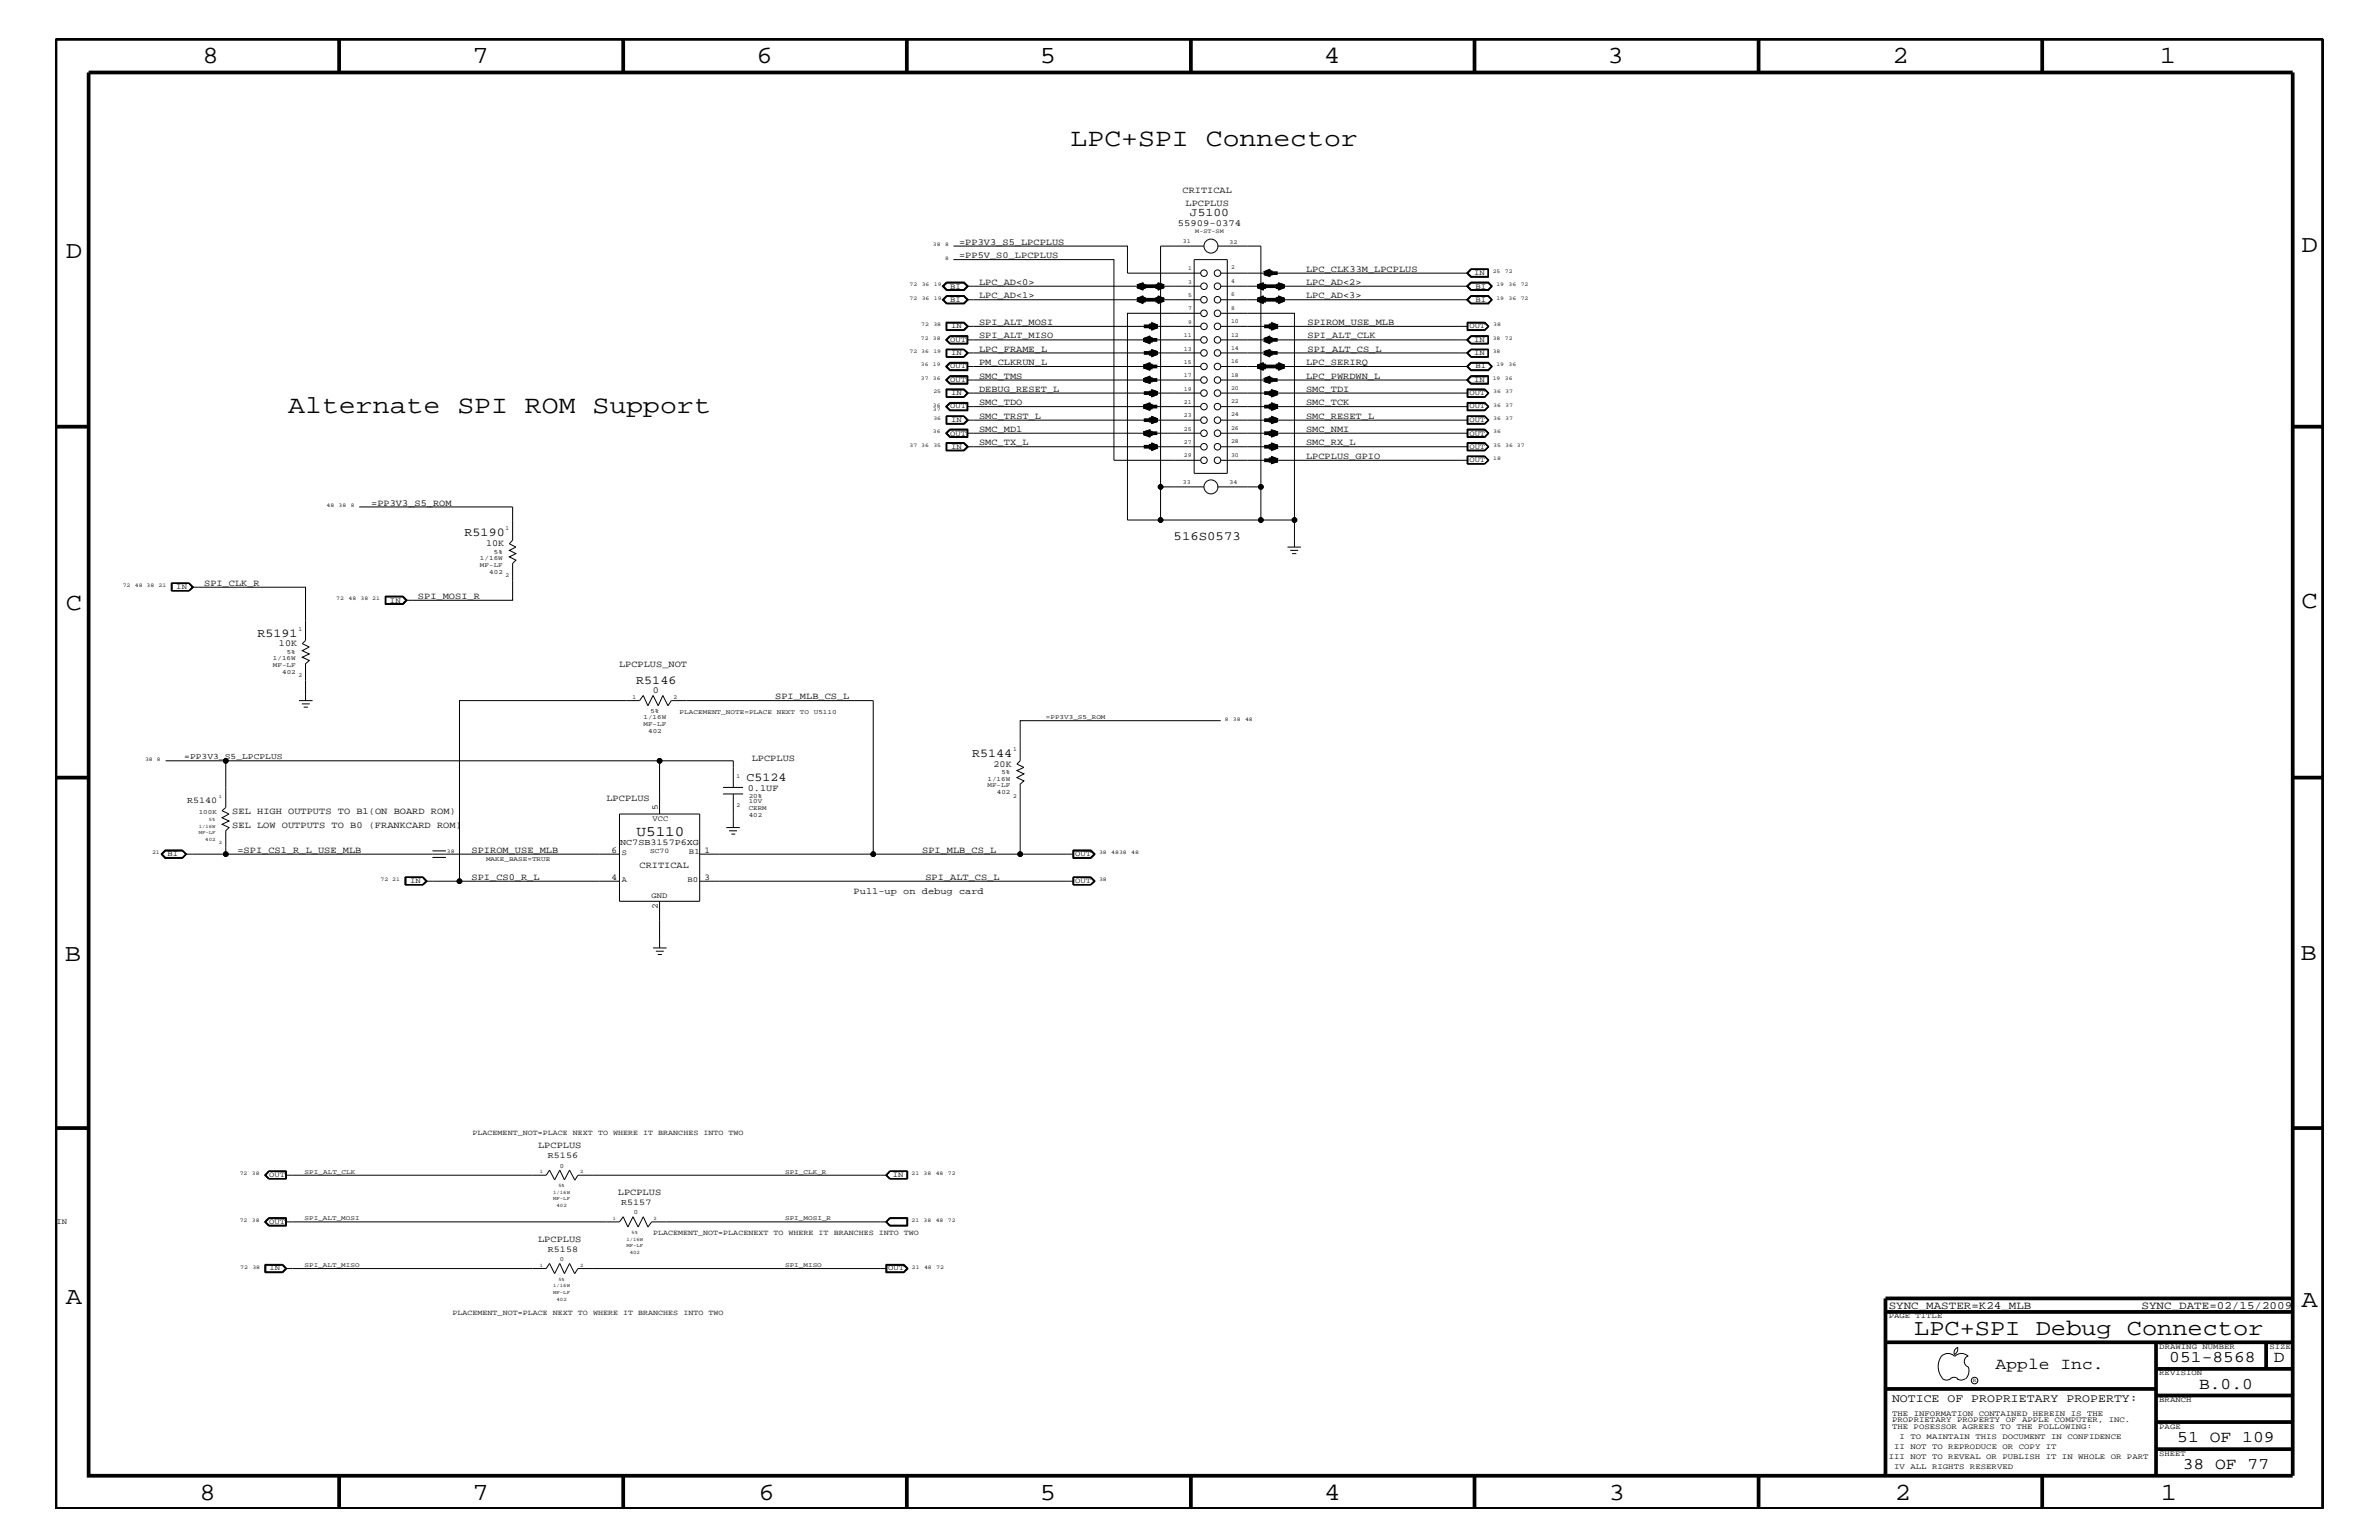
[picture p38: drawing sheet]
<svg xmlns="http://www.w3.org/2000/svg" width="432mm" height="279mm" viewBox="0 0 432 279" stroke-linecap="round" stroke-linejoin="round" font-family="sans-serif">
<defs><g id="words">
<g font-size="4.6">
<text x="194.3" y="26.5">LPC+SPI Connector</text>
<text x="52.3" y="75">Alternate SPI ROM Support</text>
</g>
<g font-size="4.5">
<text x="36.7" y="11.5">8</text>
<text x="85.8" y="11.5">7</text>
<text x="137.3" y="11.5">6</text>
<text x="188.7" y="11.5">5</text>
<text x="240.3" y="11.5">4</text>
<text x="291.8" y="11.5">3</text>
<text x="343.5" y="11.5">2</text>
<text x="392" y="11.5">1</text>
<text x="11.9" y="46.8">D</text>
<text x="417.7" y="45.7">D</text>
<text x="11.9" y="110.6">C</text>
<text x="417.7" y="110.3">C</text>
<text x="11.8" y="174.3">B</text>
<text x="417.6" y="174.2">B</text>
<text x="11.9" y="236.7">A</text>
<text x="417.7" y="237.1">A</text>
<text x="36.2" y="272.1">8</text>
<text x="85.8" y="272.1">7</text>
<text x="137.7" y="272.1">6</text>
<text x="188.7" y="272.1">5</text>
<text x="240.4" y="272.1">4</text>
<text x="292" y="272.1">3</text>
<text x="343.9" y="272.1">2</text>
<text x="392.2" y="272.1">1</text>
</g>
<text font-size="4.1" x="347.4" y="242.3">LPC+SPI Debug Connector</text>
<g font-size="3">
<text x="362.2" y="248.4">Apple Inc.</text>
<text x="393.7" y="247.1">051-8568</text>
<text x="399.2" y="252">B.0.0</text>
<text x="412.7" y="247.1">D</text>
<text x="395.2" y="261.6">51 OF 109</text>
<text x="396.2" y="266.6">38 OF 77</text>
</g>
<text font-size="2.6" x="115.5" y="151.8">U5110</text>
<text font-size="2.3" x="213" y="98">516S0573</text>
<g font-size="2.2">
<text x="84.3" y="97.3">R5190</text>
<text x="46.7" y="115.5">R5191</text>
<text x="115.5" y="124.1">R5146</text>
<text x="176.4" y="137.3">R5144</text>
<text x="135.5" y="141.7">C5124</text>
</g>
<g font-size="2.1">
<text x="216" y="39.2">J5100</text>
<text x="343.4" y="254.4">NOTICE OF PROPRIETARY PROPERTY:</text>
</g>
<g font-size="2">
<text x="342.8" y="237.4">SYNC_MASTER=K24_MLB</text>
<text x="388.7" y="237.4">SYNC_DATE=02/15/2009</text>
</g>
<g font-size="1.7">
<text x="214.6" y="35">CRITICAL</text>
<text x="213.8" y="41">55909-0374</text>
<text x="215.2" y="37.4">LPCPLUS</text>
<text x="174.1" y="46.8">=PP5V_S0_LPCPLUS</text>
<text x="174.1" y="44.4">=PP3V3_S5_LPCPLUS</text>
<text x="177.7" y="51.7">LPC_AD&lt;0&gt;</text>
<text x="237.1" y="51.7">LPC_AD&lt;2&gt;</text>
<text x="237.1" y="49.3">LPC_CLK33M_LPCPLUS</text>
<text x="177.7" y="54.1">LPC_AD&lt;1&gt;</text>
<text x="177.7" y="59">SPI_ALT_MOSI</text>
<text x="237.1" y="54.1">LPC_AD&lt;3&gt;</text>
<text x="237.3" y="59">SPIROM_USE_MLB</text>
<text x="177.7" y="63.9">LPC_FRAME_L</text>
<text x="177.7" y="61.4">SPI_ALT_MISO</text>
<text x="237.3" y="61.4">SPI_ALT_CLK</text>
<text x="237.3" y="63.9">SPI_ALT_CS_L</text>
<text x="177.7" y="68.7">SMC_TMS</text>
<text x="177.7" y="71.1">DEBUG_RESET_L</text>
<text x="177.7" y="66.2">PM_CLKRUN_L</text>
<text x="237.1" y="66.2">LPC_SERIRQ</text>
<text x="237.1" y="68.7">LPC_PWRDWN_L</text>
<text x="237.1" y="71.1">SMC_TDI</text>
<text x="177.7" y="76">SMC_TRST_L</text>
<text x="177.7" y="73.5">SMC_TDO</text>
<text x="237.1" y="76">SMC_RESET_L</text>
<text x="237.1" y="73.5">SMC_TCK</text>
<text x="177.7" y="78.3">SMC_MD1</text>
<text x="177.7" y="80.8">SMC_TX_L</text>
<text x="237.1" y="83.3">LPCPLUS_GPIO</text>
<text x="237.1" y="80.8">SMC_RX_L</text>
<text x="237.1" y="78.3">SMC_NMI</text>
<text x="67.4" y="91.7">=PP3V3_S5_ROM</text>
<text x="88.2" y="99.1">10K</text>
<text x="37.1" y="106.3">SPI_CLK_R</text>
<text x="75.9" y="108.7">SPI_MOSI_R</text>
<text x="50.6" y="117.3">10K</text>
<text x="112.4" y="121">LPCPLUS_NOT</text>
<text x="118.5" y="125.8">0</text>
<text x="140.7" y="126.9">SPI_MLB_CS_L</text>
<text x="135.7" y="143.5">0.1UF</text>
<text x="136.4" y="138">LPCPLUS</text>
<text x="180.3" y="139.1">20K</text>
<text x="42.2" y="147.7">SEL HIGH OUTPUTS TO B1(ON BOARD ROM)</text>
<text x="110.1" y="145.3">LPCPLUS</text>
<text x="42.2" y="150.1">SEL LOW OUTPUTS TO B0 (FRANKCARD ROM)</text>
<text x="43.1" y="154.7">=SPI_CS1_R_L_USE_MLB</text>
<text x="85.6" y="154.7">SPIROM_USE_MLB</text>
<text x="167.4" y="154.7">SPI_MLB_CS_L</text>
<text x="85.6" y="159.6">SPI_CS0_R_L</text>
<text x="116.1" y="157.4">CRITICAL</text>
<text x="168" y="159.6">SPI_ALT_CS_L</text>
<text x="154.9" y="162.2">Pull-up on debug card</text>
<text x="97.7" y="208.3">LPCPLUS</text>
<text x="112.1" y="216.9">LPCPLUS</text>
<text x="97.7" y="225.3">LPCPLUS</text>
</g>
<g font-size="1.6">
<text x="34" y="145.7">R5140</text>
<text x="119.4" y="147" transform="rotate(-90 119.4 147)">5</text>
<text x="111" y="154.7">6</text>
<text x="112.6" y="153.3">NC7SB3157P6XG</text>
<text x="127.8" y="154.7">1</text>
<text x="111" y="159.6">4</text>
<text x="127.8" y="159.6">3</text>
<text x="119.4" y="165" transform="rotate(-90 119.4 165)">2</text>
<text x="99.4" y="210.2">R5156</text>
<text x="112.7" y="218.6">R5157</text>
<text x="99.4" y="227.1">R5158</text>
</g>
<text font-size="1.5" x="33.4" y="137.8">=PP3V3_S5_LPCPLUS</text>
<g font-size="1.4">
<text x="172.5" y="52.4">BI</text>
<text x="267.5" y="49.9">IN</text>
<text x="267.8" y="52.4">BI</text>
<text x="172.5" y="54.7">BI</text>
<text x="172.6" y="59.5">IN</text>
<text x="266.7" y="59.5">OUT</text>
<text x="267.8" y="54.7">BI</text>
<text x="172.5" y="62">OUT</text>
<text x="172.6" y="64.5">IN</text>
<text x="267.5" y="64.5">IN</text>
<text x="267.5" y="62">IN</text>
<text x="172.5" y="66.8">OUT</text>
<text x="172.5" y="69.3">OUT</text>
<text x="172.6" y="71.7">IN</text>
<text x="266.7" y="71.7">OUT</text>
<text x="267.5" y="69.3">IN</text>
<text x="267.8" y="66.8">BI</text>
<text x="172.5" y="74.1">OUT</text>
<text x="172.6" y="76.6">IN</text>
<text x="266.7" y="74.1">OUT</text>
<text x="266.7" y="76.6">OUT</text>
<text x="172.5" y="79">OUT</text>
<text x="172.6" y="81.4">IN</text>
<text x="266.7" y="79">OUT</text>
<text x="266.7" y="81.4">OUT</text>
<text x="266.7" y="83.8">OUT</text>
<text x="32" y="106.9">IN</text>
<text x="70.8" y="109.3">IN</text>
<text x="118.4" y="149">VCC</text>
<text x="30.4" y="155.4">BI</text>
<text x="112.9" y="155.1">S</text>
<text x="125.1" y="155">B1</text>
<text x="195.2" y="155.4">OUT</text>
<text x="74.4" y="160.2">IN</text>
<text x="112.9" y="160">A</text>
<text x="124.8" y="160">B0</text>
<text x="195.2" y="160.2">OUT</text>
<text x="118.3" y="163">GND</text>
<text x="85.8" y="205.9">PLACEMENT_NOT=PLACE NEXT TO WHERE IT BRANCHES INTO TWO</text>
<text x="48.9" y="213.6">OUT</text>
<text x="162.1" y="213.6">IN</text>
<text x="10.2" y="222">IN</text>
<text x="48.9" y="222">OUT</text>
<text x="118.5" y="224.1">PLACEMENT_NOT=PLACENEXT TO WHERE IT BRANCHES INTO TWO</text>
<text x="48.9" y="230.5">IN</text>
<text x="161.2" y="230.5">OUT</text>
<text x="82.1" y="238.6">PLACEMENT_NOT=PLACE NEXT TO WHERE IT BRANCHES INTO TWO</text>
<text x="342.8" y="239.2">PAGE TITLE</text>
<text x="391.9" y="244.7">DRAWING NUMBER</text>
<text x="411.9" y="244.7">SIZE</text>
<text x="391.9" y="249.5">REVISION</text>
<text x="343.4" y="256.8">THE INFORMATION CONTAINED HEREIN IS THE</text>
<text x="391.9" y="254.4">BRANCH</text>
<text x="343.4" y="259.3">THE POSESSOR AGREES TO THE FOLLOWING:</text>
<text x="343.4" y="258">PROPRIETARY PROPERTY OF APPLE COMPUTER, INC.</text>
<text x="343.8" y="262.9">II NOT TO REPRODUCE OR COPY IT</text>
<text x="344.8" y="261.1">I TO MAINTAIN THIS DOCUMENT IN CONFIDENCE</text>
<text x="391.9" y="259.3">PAGE</text>
<text x="342.8" y="264.7">III NOT TO REVEAL OR PUBLISH IT IN WHOLE OR PART</text>
<text x="343.8" y="266.6">IV ALL RIGHTS RESERVED</text>
<text x="391.9" y="264.1">SHEET</text>
</g>
<text font-size="1.3" x="118" y="154.7">SC70</text>
<g font-size="1.2">
<text x="87.1" y="101.6">1/16W</text>
<text x="89.7" y="100.4">5%</text>
<text x="87.1" y="102.9">MF-LF</text>
<text x="88.8" y="104.1">402</text>
<text x="49.5" y="119.8">1/16W</text>
<text x="52.1" y="118.6">5%</text>
<text x="49.5" y="121">MF-LF</text>
<text x="51.2" y="122.3">402</text>
<text x="116.8" y="130.5">1/16W</text>
<text x="116.8" y="131.7">MF-LF</text>
<text x="118.1" y="129.3">5%</text>
<text x="123.4" y="129.6">PLACEMENT_NOTE=PLACE</text>
<text x="141" y="129.6">NEXT</text>
<text x="145.2" y="129.6">TO</text>
<text x="147.7" y="129.6">U5110</text>
<text x="189.8" y="130.5">=PP3V3_S5_ROM</text>
<text x="117.6" y="133">402</text>
<text x="179.2" y="142.9">MF-LF</text>
<text x="179.2" y="141.7">1/16W</text>
<text x="181.8" y="140.4">5%</text>
<text x="36.1" y="147.6">100K</text>
<text x="135.9" y="148.2">402</text>
<text x="135.9" y="147">CERM</text>
<text x="135.9" y="145.7">10V</text>
<text x="135.9" y="144.7">20%</text>
<text x="180.9" y="144">402</text>
<text x="88.2" y="156.2">MAKE_BASE=TRUE</text>
<text x="55.3" y="213">SPI_ALT_CLK</text>
<text x="101.6" y="211.9">0</text>
<text x="142.5" y="213">SPI_CLK_R</text>
<text x="55.3" y="221.4">SPI_ALT_MOSI</text>
<text x="115" y="220.3">0</text>
<text x="142.5" y="221.4">SPI_MOSI_R</text>
<text x="55.3" y="229.9">SPI_ALT_MISO</text>
<text x="101.6" y="228.8">0</text>
<text x="142.5" y="229.9">SPI_MISO</text>
</g>
<g font-size="1.1">
<text x="214.7" y="44.1">31</text>
<text x="217" y="42.4">M-ST-SM</text>
<text x="223.2" y="44.2">32</text>
<text x="215.6" y="51.5">3</text>
<text x="215.6" y="49.1">1</text>
<text x="215.6" y="53.9">5</text>
<text x="223.4" y="48.9">2</text>
<text x="223.4" y="51.3">4</text>
<text x="223.4" y="53.8">6</text>
<text x="215.6" y="58.7">9</text>
<text x="215.6" y="56.3">7</text>
<text x="223.4" y="56.2">8</text>
<text x="223.4" y="58.6">10</text>
<text x="214.9" y="66">15</text>
<text x="214.9" y="61.2">11</text>
<text x="214.9" y="63.6">13</text>
<text x="223.4" y="61.1">12</text>
<text x="223.4" y="63.4">14</text>
<text x="223.4" y="65.9">16</text>
<text x="214.9" y="68.4">17</text>
<text x="214.9" y="70.9">19</text>
<text x="223.4" y="68.4">18</text>
<text x="223.4" y="70.7">20</text>
<text x="214.9" y="73.3">21</text>
<text x="214.9" y="75.7">23</text>
<text x="223.4" y="73.2">22</text>
<text x="223.4" y="75.6">24</text>
<text x="214.9" y="78.2">25</text>
<text x="214.9" y="80.5">27</text>
<text x="214.9" y="83">29</text>
<text x="223.4" y="78">26</text>
<text x="223.4" y="80.5">28</text>
<text x="223.4" y="82.8">30</text>
<text x="214.7" y="87.7">33</text>
<text x="223.2" y="87.8">34</text>
<text x="91.8" y="96.2">1</text>
<text x="91.8" y="104.7">2</text>
<text x="54.2" y="114.4">1</text>
<text x="54.2" y="122.9">2</text>
<text x="114.8" y="126.8">1</text>
<text x="122.3" y="126.8">2</text>
<text x="183.9" y="136.2">1</text>
<text x="133.7" y="141.1">1</text>
<text x="133.7" y="146.5">2</text>
<text x="183.9" y="144.7">2</text>
</g>
<g font-size="1">
<text x="169.3" y="44.6">38</text>
<text x="171.5" y="47.1">8</text>
<text x="171.5" y="44.6">8</text>
<text x="165.1" y="51.9">72</text>
<text x="167.3" y="51.9">36</text>
<text x="169.5" y="51.9">19</text>
<text x="270.9" y="49.6">25</text>
<text x="271.6" y="51.9">19</text>
<text x="273.1" y="49.6">72</text>
<text x="273.8" y="51.9">36</text>
<text x="276" y="51.9">72</text>
<text x="165.1" y="54.4">72</text>
<text x="167.2" y="59.2">72</text>
<text x="167.3" y="54.4">36</text>
<text x="169.4" y="59.2">38</text>
<text x="169.5" y="54.4">19</text>
<text x="271" y="59.2">38</text>
<text x="271.6" y="54.4">19</text>
<text x="273.8" y="54.4">36</text>
<text x="276" y="54.4">72</text>
<text x="165.1" y="64">72 36</text>
<text x="167.1" y="61.7">72</text>
<text x="169.3" y="61.7">38</text>
<text x="169.4" y="64">19</text>
<text x="270.9" y="64">38</text>
<text x="270.9" y="61.7">38</text>
<text x="273.1" y="61.7">72</text>
<text x="167.1" y="66.5">36</text>
<text x="167.1" y="68.9">37</text>
<text x="169.3" y="66.5">19</text>
<text x="169.3" y="68.9">36</text>
<text x="169.4" y="71.3">25</text>
<text x="270.9" y="68.9">19</text>
<text x="271" y="71.3">36</text>
<text x="271.6" y="66.5">19</text>
<text x="273.1" y="68.9">36</text>
<text x="273.2" y="71.3">37</text>
<text x="273.8" y="66.5">36</text>
<text x="169.3" y="73.8">36</text>
<text x="169.3" y="74.6">37</text>
<text x="169.4" y="76.2">36</text>
<text x="271" y="73.8">36</text>
<text x="271" y="76.2">36</text>
<text x="273.2" y="73.8">37</text>
<text x="273.2" y="76.2">37</text>
<text x="165.1" y="81.1">37 36</text>
<text x="169.3" y="78.6">36</text>
<text x="169.4" y="81.1">35</text>
<text x="271" y="78.6">36</text>
<text x="271" y="81.1">35</text>
<text x="271" y="83.5">18</text>
<text x="273.2" y="81.1">36 37</text>
<text x="59.3" y="92">48</text>
<text x="61.5" y="92">38</text>
<text x="63.7" y="92">8</text>
<text x="22.3" y="106.5">72</text>
<text x="24.5" y="106.5">48 38</text>
<text x="28.8" y="106.5">21</text>
<text x="61" y="108.9">72</text>
<text x="63.2" y="108.9">48</text>
<text x="65.4" y="108.9">38 21</text>
<text x="222.3" y="130.8">8</text>
<text x="223.8" y="130.8">38</text>
<text x="226" y="130.8">48</text>
<text x="26.3" y="138">38 8</text>
<text x="27.6" y="155">21</text>
<text x="81.1" y="154.7">38</text>
<text x="199.5" y="155">38</text>
<text x="201.7" y="155">4838</text>
<text x="205.3" y="155">48</text>
<text x="69.1" y="159.9">72 21</text>
<text x="199.5" y="159.9">38</text>
<text x="43.5" y="213.2">72</text>
<text x="45.7" y="213.2">38</text>
<text x="165.4" y="213.2">21</text>
<text x="167.6" y="213.2">38</text>
<text x="169.8" y="213.2">48</text>
<text x="172" y="213.2">72</text>
<text x="43.5" y="221.7">72</text>
<text x="45.7" y="221.7">38</text>
<text x="165.4" y="221.7">21</text>
<text x="167.6" y="221.7">38</text>
<text x="169.8" y="221.7">48</text>
<text x="172" y="221.7">72</text>
<text x="43.6" y="230.2">72</text>
<text x="45.8" y="230.2">38</text>
<text x="165.5" y="230.2">21</text>
<text x="167.7" y="230.2">48</text>
<text x="169.9" y="230.2">72</text>
<text x="358.1" y="250.7">R</text>
</g>
<g font-size=".9">
<text x="37.9" y="149">5%</text>
<text x="39.7" y="144.7">1</text>
<text x="36.1" y="150.1">1/16W</text>
<text x="36.1" y="151.3">MF-LF</text>
<text x="37.3" y="152.6">402</text>
<text x="39.7" y="153.2">2</text>
<text x="98" y="212.8">1</text>
<text x="101.3" y="215.3">5%</text>
<text x="105.3" y="212.8">2</text>
<text x="100.4" y="217.8">MF-LF</text>
<text x="100.4" y="216.6">1/16W</text>
<text x="101" y="219">402</text>
<text x="111.3" y="221.3">1</text>
<text x="118.6" y="221.3">2</text>
<text x="113.7" y="226.3">MF-LF</text>
<text x="113.7" y="225.1">1/16W</text>
<text x="114.3" y="227.5">402</text>
<text x="114.6" y="223.9">5%</text>
<text x="98" y="229.8">1</text>
<text x="100.4" y="233.5">1/16W</text>
<text x="101.3" y="232.4">5%</text>
<text x="105.3" y="229.8">2</text>
<text x="100.4" y="234.7">MF-LF</text>
<text x="101" y="236">402</text>
</g>
</g></defs>
<g fill="none" stroke="#000" stroke-width=".18">
<path d="M171.1 51.9l.7-.6h3.1l.8 .6-.8 .8h-3.1zM171.1 54.4l.7-.7h3.1l.8 .7-.8 .7h-3.1zM171.2 51.9l.7-.6h3l.7 .6-.7 .7h-3zM171.2 54.4l.7-.7h3l.7 .7-.7 .7h-3zM171.7 58.4h3.3l.8 .8-.8 .8h-3.3zM171.8 51.2h3.2l.8 .7-.8 .8h-3.2l-.8-.8zM171.8 53.6h3.2l.8 .8-.8 .7h-3.2l-.8-.7zM171.9 51.3h3l.6 .6h42.4M171.9 51.3l-.6 .6 .6 .6h3l.6-.6M171.9 58.6h3l.6 .6-.6 .6h-3zM173.1 47.1h29.1v36.4h15.7M173.1 44.6h31.5v5h13.3"/>
<path d="M174.9 58.5l.7 .7-.7 .7M174.9 58.5l.8 .7-.8 .7M174.9 58.5h-3.1v1.4h3.1M175.5 54.4l-.6 .6h-3l-.6-.6 .6-.6h3l.6 .6h42.4M175.5 59.2h42.4M216.7 47.1h6.1v38.8h-6.1zM217.9 56.8h-13.3v37.5h6.1v-6h7.8M218.5 44.6h-7.8v43.7M221 44.6h7.9v43.7M221.6 56.8h13.4v37.5h-6.1M221.6 59.2h44.8M221.6 54.4h44.8"/>
<path d="M221.6 49.6h44.8M221.6 51.9h44.8M266.2 54.4l.8-.8h3.2l.6 .8-.6 .7h-3.2zM266.2 49.6l.8-.8h3.2v1.5h-3.2zM266.3 54.4l.7-.7h3.1l.7 .7-.7 .7h-3.1zM266.3 58.4h3.2l.8 .8-.8 .8h-3.2zM266.4 51.9l.6-.6h3.1l.7 .6-.7 .7h-3.1zM266.4 54.4l.6-.7h3.1l.7 .7-.7 .7h-3.1zM266.4 58.5h3.1l.7 .7-.7 .7h-3.1zM266.4 51.9l.6-.6h3.1l.6 .6-.6 .6h-3.1zM266.4 54.4l.6-.6h3.1l.6 .6-.6 .6h-3.1zM266.4 58.6h3.1l.6 .6-.6 .6h-3.1z"/>
<path d="M267 48.8l-.7 .8 .7 .6h3.2M267 48.9l-.6 .7 .6 .6M267 48.9h3.1v1.3h-3.1M270.8 51.9l-.7-.6h-3.1l-.7 .6 .7 .8M270.8 51.9l-.7 .8h-3.1M270.8 51.9l-.6-.7h-3.2l-.8 .7 .8 .8M270.8 51.9l-.6 .8h-3.2M171.6 68.9l.8-.7h3.3v1.5h-3.3zM171.6 73.8l.8-.8h3.3v1.5h-3.3zM171.6 66.5l.8-.8h3.3v1.6h-3.3zM171.6 78.6l.8-.8h3.3v1.6h-3.3zM171.7 63.4h3.3l.8 .6-.8 .8h-3.3z"/>
<path d="M171.7 70.6h3.3l.8 .7-.8 .8h-3.3zM171.7 75.5h3.3l.8 .7-.8 .8h-3.3zM171.8 64.7h3.1M171.8 63.4h3.1M171.8 72h3.1M171.8 72.1v-1.5h3.1l.8 .7-.8 .8M171.8 70.7h3.1M171.8 76.8h3.1M171.8 75.5v1.4h3.1l.8-.7-.8-.7M171.8 75.6h3.1M171.8 63.4v1.4M171.9 61.7l.6-.6h3v1.2h-3z"/>
<path d="M171.9 63.4v1.3M171.9 70.7v1.3M171.9 75.6v1.2M172.4 60.9h3.3v1.5h-3.3l-.8-.7zM172.5 65.9h3v1.2h-3l-.6-.6zM172.5 69.5l-.6-.6 .6-.5h3v1.1M172.5 73.2h3v1.2h-3l-.6-.6zM172.5 78l-.6 .6 .6 .6h3v-1.2M172.5 69.5h3.1M172.5 68.2l-.8 .7 .8 .7h3.1v-1.4M172.5 73.1h3.1v1.4h-3.1M172.5 61h3.1v1.3h-3.1"/>
<path d="M172.5 65.8h3.1v1.4h-3.1M172.5 79.4l-.8-.8 .8-.7h3.1v1.5M172.5 61l-.8 .7 .8 .6M172.5 61l-.7 .7 .7 .6M172.5 65.8l-.8 .7 .8 .7M172.5 65.8l-.7 .7 .7 .7M172.5 73.1l-.8 .7 .8 .7M172.5 73.1l-.7 .7 .7 .7M172.5 78l-.7 .6 .7 .7h3.1M172.5 78h3.1M174.9 63.4l.7 .6-.7 .7M174.9 63.4l.8 .6-.8 .8"/>
<path d="M174.9 63.4l.6 .6M174.9 70.7l.7 .6-.7 .7M174.9 70.7l.6 .6M174.9 75.6l.7 .6-.7 .6M174.9 75.6l.6 .6M175.5 64h42.4M175.5 66.5h42.4M175.5 68.9h42.4M175.5 71.3h42.4M175.5 73.8h42.4M175.5 76.2h42.4M175.5 78.6h42.4"/>
<path d="M175.5 61.7h42.4M175.5 64l-.6 .7M175.5 71.3l-.6 .7M175.5 76.2l-.6 .6M175.6 68.3h-3.1l-.7 .6 .7 .6M221.6 64h44.8M221.6 66.5h44.8M221.6 68.9h44.8M221.6 71.3h44.8M221.6 73.8h44.8M221.6 76.2h44.8M221.6 78.6h44.8"/>
<path d="M221.6 61.7h44.8M266.2 66.5l.8-.8h3.2l.6 .8-.6 .8h-3.2zM266.2 61.7l.8-.8h3.2v1.5h-3.2zM266.3 66.5l.7-.7h3.1l.7 .7-.7 .7h-3.1zM266.3 70.6h3.2l.8 .7-.8 .8h-3.2zM266.3 73h3.2l.8 .8-.8 .7h-3.2zM266.3 75.5h3.2l.8 .7-.8 .8h-3.2zM266.3 77.8h3.2l.8 .8-.8 .8h-3.2zM266.4 66.5l.6-.7h3.1l.7 .7-.7 .7h-3.1zM266.4 68.9l.6-.6h3.1v1.2h-3.1zM266.4 72h3.1M266.4 73.1h3.1l.7 .7-.7 .7h-3.1z"/>
<path d="M266.4 75.5v1.4h3.1l.7-.7M266.4 70.7h3.1M266.4 76.8h3.1M266.4 75.6h3.1M266.4 78h3.1M266.4 66.5l.6-.6h3.1l.6 .6-.6 .6h-3.1zM266.4 70.7v1.3M266.4 73.2h3.1l.6 .6-.6 .6h-3.1zM266.4 75.6v1.2M266.4 78v1.2h3.1l.6-.6-.6-.6M267 63.4l-.8 .6 .8 .8M267 63.4h3.2v1.4h-3.2"/>
<path d="M267 68.2h3.2v1.5h-3.2l-.8-.8zM267 63.4l-.7 .6 .7 .8M267 68.2l-.7 .7 .7 .7h3.2M267 63.4l-.6 .6 .6 .7M267 63.4h3.1v1.3h-3.1M267 61l-.6 .7 .6 .6M269.5 70.7l.7 .6M269.5 70.7l.6 .6-.6 .7M269.5 75.5l.7 .7M269.5 75.6l.7 .6M269.5 75.6l.6 .6-.6 .6M269.5 78l.7 .6"/>
<path d="M270.1 68.4h-3.1l-.6 .5 .6 .6M270.1 61.1h-3.1l-.6 .6 .6 .6h3.1M270.1 61v1.3M270.2 71.3l-.7 .8M270.2 71.3l-.7-.7h-3.1v1.5M270.2 78.6l-.7-.7h-3.1v1.5M270.2 71.3l-.7 .7M270.2 76.2l-.7 .6M270.2 61h-3.2l-.7 .7 .7 .6h3.2M270.2 78.6l-.7 .7h-3.1M270.2 78.6l-.7 .8M65.2 92h27.8v6l-.5 .7 1.1 .6-1.1 .6 1.1 .5-1.1 .6 1.1 .6-.6 .6v6.7h-19.3"/>
<path d="M171.7 80.3h3.3l.8 .8-.8 .7h-3.3zM171.9 80.5h3l.6 .6-.6 .5h-3zM174.9 80.4h-3.1v1.3h3.1M174.9 80.4l.7 .7-.7 .6M174.9 80.4l.8 .7-.8 .6M175.5 81.1h42.4M221 88.3h7.9v6h-18.2M221.6 83.5h44.8M221.6 81.1h44.8M233.7 99.3h2.4M234.2 99.9h1.4M235 94.3v5"/>
<path d="M266.3 80.3h3.2l.8 .8-.8 .7h-3.2zM266.4 80.4h3.1l.7 .7-.7 .6h-3.1zM266.4 82.7v1.5M266.4 84.1h3.1M266.4 82.8h3.1M266.4 80.5h3.1l.6 .6-.6 .5h-3.1zM266.4 82.8v1.3M269.5 82.7h-3.2v1.5h3.2M269.5 82.7l.8 .8-.8 .7M269.5 82.7l.7 .8M269.5 82.8l.7 .7M269.5 82.8l.6 .7-.6 .6"/>
<path d="M270.2 83.5l-.7 .7M270.2 83.5l-.7 .6M31.1 105.8h3.3l.7 .7-.7 .7h-3.3zM31.2 107.1h3.1M31.2 105.8v1.4M31.2 105.9h3.1M31.2 105.9v1.2M34.3 105.9l.7 .6-.7 .6M34.3 105.8l.8 .7-.8 .7M34.3 105.9l.6 .6M34.9 106.5l-.6 .6M34.9 106.5h20.6v9.7l-.6 .6 1.2 .6-1.2 .7 1.2 .5-1.2 .6 1.2 .6-.6 .6v6.7"/>
<path d="M69.9 108.1h3.3l.7 .8-.7 .8h-3.3zM69.9 108.2h3.3l.6 .7-.6 .8M70 108.2v1.4h3.1l.6-.7-.6-.7M70 108.3h3.1l.6 .6M73.7 108.9l-.6 .6h-3.1M234.5 100.4h.8M30.1 138h10.9M54.3 127.1h2.4M54.8 127.7h1.4M55.1 128.3h.8M119.7 138h-78.7v8.5l-.7 .6 1.3 .6-1.3 .7 1.3 .6-1.3 .5 1.3 .6-.6 .6v4.3h71.4M119.7 138h13.4v4.9"/>
<path d="M119.7 138v9.7M221.6 130.8h-36.4v7.2l-.6 .6 1.2 .6-1.2 .6 1.2 .6-1.2 .7 1.2 .6-.6 .6v12.7h9.7M30 154.4h3.1l.7 .6-.7 .6h-3.1l-.6-.6zM30 154.2h3.1l.8 .8-.8 .7h-3.1l-.8-.7zM30 154.3h3.1l.7 .7-.7 .7h-3.1l-.7-.7zM30.1 154.4h3l.6 .6-.6 .6h-3l-.6-.6zM33.7 155h7.3M73.6 159.1v1.5M76.7 159.2h-3v1.3h3M76.7 159.2l.7 .7-.7 .6M76.7 159.2l.6 .7M76.8 159.1h-3.3v1.5h3.3"/>
<path d="M76.8 159.1l.8 .8-.8 .7M76.8 159.1l.7 .8-.7 .7M77.3 159.9h6.1M77.3 159.9l-.6 .6M78.5 155.6h2.4M78.5 154.4h2.4M112.4 147.7h14.6v15.8h-14.6zM127 159.9h67.9M127 155h58.2M131.2 144h3.7M131.2 142.9h3.7M131.8 150.1h2.5"/>
<path d="M132.3 150.7h1.5M132.8 151.3h.6M133.1 144v6.1M158.5 155v-27.9h-36.7l-.6 .9-.9-1.8-.8 1.8-1-1.8-.9 1.8-.8-1.8-.7 .9h-32.7v32.8h29M194.7 154.2h3.3l.8 .8-.8 .7h-3.3zM194.7 159.1h3.3l.8 .8-.8 .7h-3.3zM194.8 155.7v-1.4h3.2l.7 .7-.7 .7M194.8 159.1v1.5M194.8 159.2h3.2M194.8 154.4h3.2M194.9 154.4v1.2h3.1l.5-.6-.5-.6M194.9 159.2v1.3"/>
<path d="M198 159.1l.7 .8-.7 .7M198 159.2l.6 .7-.6 .6M198 159.2l.5 .7-.5 .6M198 154.4l.6 .6-.6 .6h-3.2M118.5 172h2.5M119 172.6h1.5M119.4 173.2h.7M119.7 163.5v8.5M194.8 160.5h3.2M48.8 212.5h3.1v1.3h-3.1l-.6-.6zM48.8 212.5h3.2v1.4h-3.2M48.8 212.5l-.8 .7 .8 .7"/>
<path d="M48.8 212.5l-.7 .7 .7 .7M48.9 212.5l-.6 .7 .6 .6M51.8 213.2h47.3l.6-.9 1 1.8 .9-1.8 .8 1.8 1-1.8 .9 1.8M51.8 212.5v1.3M160.8 213.2l.7 .7M161 213.2h-56.1l-.6 1M161.5 212.5h3.3v1.4h-3.3l-.7-.7zM161.5 212.5l-.5 .7 .5 .6M161.5 213.8h3.2M161.5 212.5l-.7 .7M161.5 212.5l-.6 .7 .6 .6M161.5 212.5h3.2"/>
<path d="M164.6 212.5v1.3M164.7 212.5v1.4M48.1 230.8h3.2M48.1 229.4h3.2l.8 .8-.8 .7h-3.2zM48.1 229.5h3.2M48.2 229.5v1.3M48.3 221.7l.6-.6h2.9v1.2h-2.9zM48.3 229.6h2.9l.6 .6-.6 .5h-2.9zM48.8 220.9h3.2v1.5h-3.2l-.8-.7zM48.8 222.4h3.2M48.8 221h3.2M48.8 221l-.7 .7 .7 .7"/>
<path d="M48.8 221l-.6 .7 .6 .7M51.3 229.5l.6 .7-.6 .6M51.3 229.5l.7 .7-.7 .6M51.8 221.7h60.6l.7-.9 .9 1.8 .9-1.8 .9 1.8 1-1.8 .8 1.8 .7-.9h42.7M51.8 230.2h47.3l.6-1 1 1.9 .9-1.9 .8 1.9 1-1.9 .9 1.9 .6-.9h56.1M51.9 221v1.4M160.8 221.7l.7 .7M160.8 229.4h3.3l.7 .8-.7 .7h-3.3zM161 221.7l.5-.6h3.1v1.2h-3.1zM161 229.6h3l.6 .6-.6 .5h-3M161 229.5v1.3M161.5 220.9h3.3v1.5h-3.3l-.7-.7z"/>
<path d="M161.5 221h3.2v1.4h-3.2M161.5 221l-.7 .7M161.5 221l-.6 .7 .6 .7M164 229.5h-3.1v1.3h3.1M164 229.5l.8 .7-.8 .6M164 229.5l.7 .7-.7 .6M352.3 246.1a1.69 1.69 0 0 1 2.5 0 1.72 1.72 0 0 1 2.4 0M352.4 246a3.2 3.2 0 0 0 .4 4.3l.8 .1 .4-.2M354 250.2l.7-.3 .7 .3M355.2 250.2l.7 .2 .7-.2M355.3 244.4v.3a1.18 1.18 0 0 1-.6 1.1M355.4 244.4a.99 .99 0 0 0-.6 1.4"/>
<path d="M357.2 246a1.04 1.04 0 0 0-.7 1 1.04 1.04 0 0 0 .7 1M357.3 248l.1 .7a2.11 2.11 0 0 1-.6 1.5"/>
<circle cx="218.5" cy="54.4" r=".59"/>
<circle cx="218.5" cy="56.8" r=".59"/>
<circle cx="218.5" cy="49.6" r=".59"/>
<circle cx="218.5" cy="59.2" r=".59"/>
<circle cx="218.5" cy="51.9" r=".59"/>
<circle cx="219.8" cy="44.6" r="1.27"/>
<circle cx="221" cy="54.4" r=".59"/>
<circle cx="221" cy="56.8" r=".59"/>
<circle cx="221" cy="49.6" r=".59"/>
<circle cx="221" cy="59.2" r=".59"/>
<circle cx="221" cy="51.9" r=".59"/>
<circle cx="218.5" cy="64" r=".59"/>
<circle cx="218.5" cy="73.8" r=".59"/>
<circle cx="218.5" cy="71.3" r=".59"/>
<circle cx="218.5" cy="66.5" r=".59"/>
<circle cx="218.5" cy="68.9" r=".59"/>
<circle cx="218.5" cy="76.2" r=".59"/>
<circle cx="218.5" cy="78.6" r=".59"/>
<circle cx="218.5" cy="61.7" r=".59"/>
<circle cx="221" cy="73.8" r=".59"/>
<circle cx="221" cy="71.3" r=".59"/>
<circle cx="221" cy="64" r=".59"/>
<circle cx="221" cy="66.5" r=".59"/>
<circle cx="221" cy="68.9" r=".59"/>
<circle cx="221" cy="76.2" r=".59"/>
<circle cx="221" cy="61.7" r=".59"/>
<circle cx="221" cy="78.6" r=".59"/>
<circle cx="210.7" cy="88.3" r=".42"/>
<circle cx="210.7" cy="94.3" r=".42"/>
<circle cx="218.5" cy="83.5" r=".59"/>
<circle cx="218.5" cy="81.1" r=".59"/>
<circle cx="219.8" cy="88.3" r="1.27"/>
<circle cx="221" cy="83.5" r=".59"/>
<circle cx="221" cy="81.1" r=".59"/>
<circle cx="228.9" cy="94.3" r=".42"/>
<circle cx="228.9" cy="88.3" r=".42"/>
<circle cx="234.9" cy="94.3" r=".42"/>
<circle cx="41" cy="138" r=".42"/>
<circle cx="119.7" cy="138" r=".42"/>
<circle cx="41" cy="155" r=".42"/>
<circle cx="83.4" cy="159.9" r=".42"/>
<circle cx="158.5" cy="155" r=".42"/>
<circle cx="185.2" cy="155" r=".42"/>
<circle cx="358.4" cy="250.5" r=".59"/>
</g>
<g fill="none" stroke="#000" stroke-width=".68" stroke-linecap="butt">
<path d="M10.1 7.1h411.5v266.7h-411.5zM16.1 13.2h400v254.5h-400zM61.6 7.1v6.1M113.1 7.1v6.1M164.6 7.1v6.1M216.2 7.1v6.1M267.6 7.1v6.1M319.2 7.1v6.1M370.7 7.1v6.1M206.4 51.9h4.8M206.4 54.4h4.8M206.4 51.9l1.2 .2"/>
<path d="M206.4 51.9l1.2-.4v.9zM206.4 54.4l1.2-.5v1zM206.4 51.9l1.2 .3M206.4 51.9l1.2 .5M206.4 54.4l1.2 .1M206.4 54.4l1.2 .2M206.4 54.4l1.2 .3M207.6 59.2h2.5M207.6 51.8l-1.2 .1M207.6 51.7l-1.2 .2M207.6 51.6l-1.2 .3M207.6 54.2l-1.2 .2"/>
<path d="M207.6 54.1l-1.2 .3M207.6 54l-1.2 .4M208.9 58.7l1.2 .5-1.2 .5zM208.9 58.9l1.2 .3M208.9 59.1l1.2 .1M208.9 59l1.2 .2M210.1 51.8l1.1 .1M210.1 51.5l1.1 .4-1.1 .5zM210.1 53.9l1.1 .5-1.1 .5zM210.1 51.6l1.1 .3M210.1 51.7l1.1 .2M210.1 54.2l1.1 .2"/>
<path d="M210.1 54l1.1 .4M210.1 54.1l1.1 .3M210.1 59.2l-1.2 .2M210.1 59.2l-1.2 .3M211.2 51.9l-1.1 .2M211.2 51.9l-1.1 .3M211.2 51.9l-1.1 .5M211.2 54.4l-1.1 .1M211.2 54.4l-1.1 .2M211.2 54.4l-1.1 .3M228.3 51.9l1.1 .2M228.3 51.9l1.1-.4v.9z"/>
<path d="M228.3 54.4l1.1-.5v1zM228.3 51.9h4.8M228.3 51.9l1.1 .3M228.3 51.9l1.1 .5M228.3 54.4l1.1 .1M228.3 54.4h4.8M228.3 54.4l1.1 .2M228.3 54.4l1.1 .3M229.4 49.6l1.2-.5v.9zM229.4 49.6h2.5M229.4 49.6h1.2M229.4 49.6l1.2 .3"/>
<path d="M229.4 49.6l1.2 .1M229.4 51.8l-1.1 .1M229.4 51.7l-1.1 .2M229.4 51.6l-1.1 .3M229.4 54.2l-1.1 .2M229.4 54.1l-1.1 .3M229.4 54l-1.1 .4M229.4 59.2h2.5M230.6 58.7l1.3 .5-1.3 .5zM230.6 49.1l-1.2 .5M230.6 49.4l-1.2 .2M230.6 49.3l-1.2 .3"/>
<path d="M230.6 58.9l1.3 .3M230.6 59.1l1.3 .1M230.6 59l1.3 .2M231.9 51.8l1.2 .1M231.9 51.5l1.2 .4-1.2 .5zM231.9 53.9l1.2 .5-1.2 .5zM231.9 51.6l1.2 .3M231.9 51.7l1.2 .2M231.9 54.2l1.2 .2M231.9 54l1.2 .4M231.9 54.1l1.2 .3M231.9 59.2l-1.3 .2"/>
<path d="M231.9 59.2l-1.3 .3M233.1 51.9l-1.2 .2M233.1 51.9l-1.2 .3M233.1 51.9l-1.2 .5M233.1 54.4l-1.2 .1M233.1 54.4l-1.2 .2M233.1 54.4l-1.2 .3M10.1 77.4h6M207.6 61.7l1.3-.5v1zM207.6 66.5l1.3-.5v1zM207.6 68.9l1.3-.5v1zM207.6 73.8l1.3-.5v1z"/>
<path d="M207.6 78.6l1.3-.4v.9zM207.6 78.6h2.5M207.6 78.6l1.3 .2M207.6 78.6l1.3 .4M207.6 78.6l1.3 .3M207.6 73.8l1.3 .2M207.6 61.7h2.5M207.6 64h2.5M207.6 66.5h2.5M207.6 68.9h2.5M207.6 71.3h2.5M207.6 66.5l1.3 .2"/>
<path d="M207.6 73.8h2.5M207.6 68.9l1.3 .3M207.6 76.2h2.5M207.6 73.8l1.3 .1M207.6 73.8l1.3 .3M207.6 66.5l1.3 .3M207.6 68.9l1.3 .1M207.6 68.9l1.3 .4M207.6 61.7l1.3 .1M207.6 61.7l1.3 .3M207.6 61.7l1.3 .2M208.9 63.6l1.2 .4-1.2 .5z"/>
<path d="M208.9 70.9l1.2 .4-1.2 .5zM208.9 75.7l1.2 .5-1.2 .5zM208.9 78.3l-1.3 .3M208.9 78.5l-1.3 .1M208.9 75.8l1.2 .4M208.9 76.1l1.2 .1M208.9 76l1.2 .2M208.9 73.4l-1.3 .4M208.9 73.7l-1.3 .1M208.9 73.5l-1.3 .3M208.9 71l1.2 .3M208.9 71.2l1.2 .1"/>
<path d="M208.9 71.1l1.2 .2M208.9 66.2l-1.3 .3M208.9 66.4l-1.3 .1M208.9 68.5l-1.3 .4M208.9 68.8l-1.3 .1M208.9 68.7l-1.3 .2M208.9 63.7l1.2 .3M208.9 64h1.2M208.9 63.9l1.2 .1M208.9 61.3l-1.3 .4M208.9 61.5l-1.3 .2M208.9 61.4l-1.3 .3"/>
<path d="M210.1 76.2l-1.2 .1M210.1 76.2l-1.2 .4M210.1 76.2l-1.2 .2M210.1 71.3l-1.2 .2M210.1 71.3l-1.2 .4M210.1 71.3l-1.2 .3M210.1 64l-1.2 .2M210.1 64l-1.2 .5M210.1 64l-1.2 .3M228.3 66.5l1.1-.5v1zM228.3 66.5l1.1 .2M228.3 66.5h4.8"/>
<path d="M228.3 66.5l1.1 .3M229.4 78.6h2.5M229.4 61.7l1.2-.5v1zM229.4 64l1.2-.4v.9zM229.4 68.9l1.2-.5v1zM229.4 61.7h2.5M229.4 61.7l1.2 .1M229.4 61.7l1.2 .3M229.4 61.7l1.2 .2M229.4 64h2.5M229.4 64l1.2 .2M229.4 64l1.2 .5"/>
<path d="M229.4 64l1.2 .3M229.4 66.4l-1.1 .1M229.4 66.2l-1.1 .3M229.4 68.9h2.5M229.4 68.9l1.2 .1M229.4 68.9l1.2 .4M229.4 68.9l1.2 .3M229.4 71.3h2.5M229.4 73.8h2.5M229.4 76.2h2.5M230.6 70.9l1.3 .4-1.3 .5zM230.6 73.3l1.3 .5-1.3 .5z"/>
<path d="M230.6 75.7l1.3 .5-1.3 .5zM230.6 78.2l1.3 .4-1.3 .5zM230.6 78.3l1.3 .3M230.6 78.5l1.3 .1M230.6 61.3l-1.2 .4M230.6 61.5l-1.2 .2M230.6 61.4l-1.2 .3M230.6 63.7l-1.2 .3M230.6 64h-1.2M230.6 63.9l-1.2 .1M230.6 68.5l-1.2 .4M230.6 68.8l-1.2 .1"/>
<path d="M230.6 68.7l-1.2 .2M230.6 71l1.3 .3M230.6 71.2l1.3 .1M230.6 71.1l1.3 .2M230.6 73.4l1.3 .4M230.6 73.7l1.3 .1M230.6 73.5l1.3 .3M230.6 75.8l1.3 .4M230.6 76.1l1.3 .1M230.6 76l1.3 .2M231.9 73.8l-1.3 .2M231.9 78.6l-1.3 .2"/>
<path d="M231.9 78.6l-1.3 .4M231.9 78.6l-1.3 .3M231.9 66l1.2 .5-1.2 .5zM231.9 66.4l1.2 .1M231.9 66.2l1.2 .3M231.9 71.3l-1.3 .2M231.9 71.3l-1.3 .4M231.9 71.3l-1.3 .3M231.9 73.8l-1.3 .1M231.9 73.8l-1.3 .3M231.9 76.2l-1.3 .1M231.9 76.2l-1.3 .4"/>
<path d="M231.9 76.2l-1.3 .2M233.1 66.5l-1.2 .2M233.1 66.5l-1.2 .3M416.1 77.4h5.5M207.6 81.1h2.5M208.9 80.5l1.2 .6-1.2 .5zM208.9 80.7l1.2 .4M208.9 80.9l1.2 .2M208.9 80.8l1.2 .3M210.1 81.1h-1.2M210.1 81.1l-1.2 .3M210.1 81.1l-1.2 .2"/>
<path d="M229.4 81.1h2.5M229.4 83.5h2.5M230.6 80.5l1.3 .6-1.3 .5zM230.6 83l1.3 .5-1.3 .4zM230.6 83.1l1.3 .4M230.6 83.3l1.3 .2M230.6 80.7l1.3 .4M230.6 80.9l1.3 .2M230.6 80.8l1.3 .3M231.9 83.5l-1.3 .1M231.9 83.5l-1.3 .3M231.9 83.5l-1.3 .2"/>
<path d="M231.9 81.1h-1.3M231.9 81.1l-1.3 .3M231.9 81.1l-1.3 .2M10.1 141.1h6M416.1 141.1h5.5M10.1 204.7h6M416.1 204.7h5.5M342.2 238h73.9M416.1 235.6h-73.9v32.1M342.2 243.5h73.9M342.2 252h49.1M391.3 243.5v24.2"/>
<path d="M391.3 258h24.8M391.3 253.2h24.8M391.3 248.4h24.8M411.3 243.5v4.9M61.6 267.7v6.1M113.1 267.7v6.1M164.6 267.7v6.1M216.2 268v5.8M267.6 267.7v6.1M319.2 267.7v6.1M370.7 267.7v6.1M391.3 262.9h24.8"/>
</g>
<g fill="#000">
<circle cx="210.7" cy="88.3" r=".42"/>
<circle cx="210.7" cy="94.3" r=".42"/>
<circle cx="228.9" cy="94.3" r=".42"/>
<circle cx="228.9" cy="88.3" r=".42"/>
<circle cx="234.9" cy="94.3" r=".42"/>
<circle cx="41" cy="138" r=".42"/>
<circle cx="119.7" cy="138" r=".42"/>
<circle cx="41" cy="155" r=".42"/>
<circle cx="83.4" cy="159.9" r=".42"/>
<circle cx="158.5" cy="155" r=".42"/>
<circle cx="185.2" cy="155" r=".42"/>
</g>
<use href="#words"/>
</svg>
